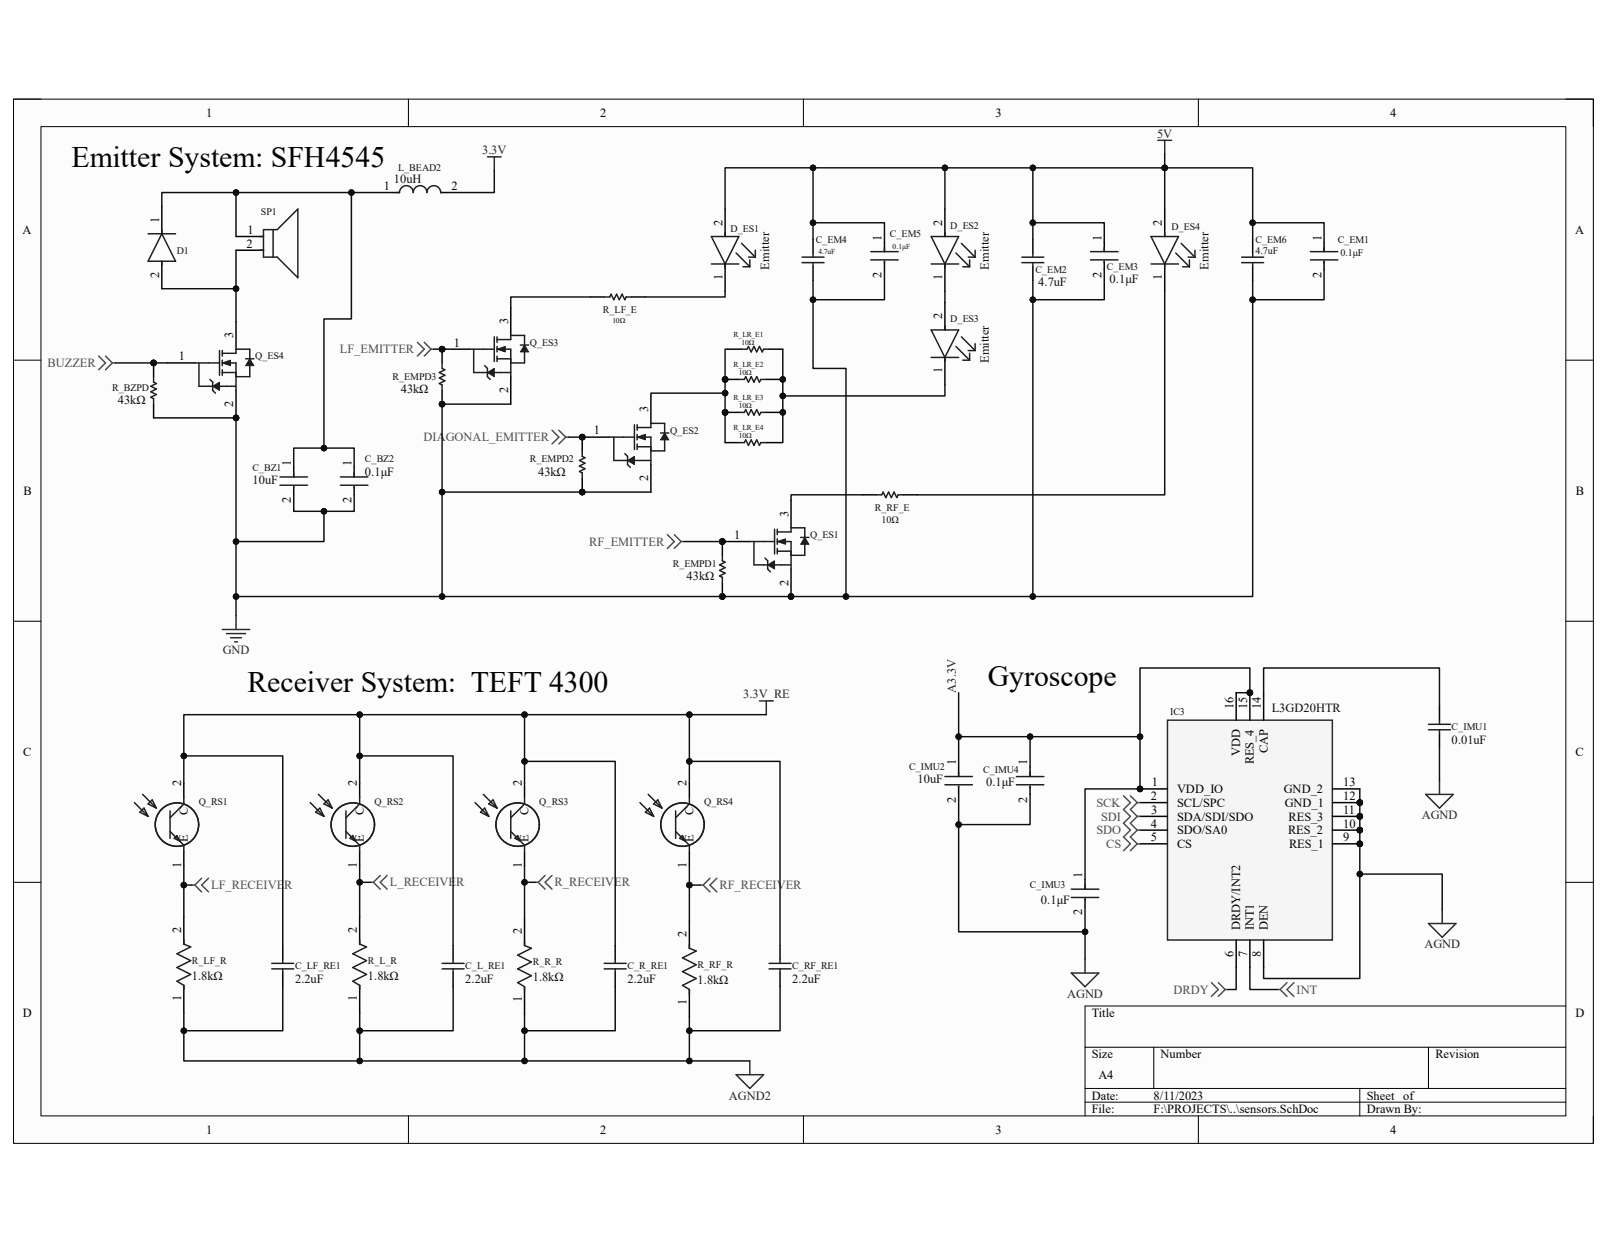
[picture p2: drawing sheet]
<svg xmlns="http://www.w3.org/2000/svg" width="279mm" height="216mm" viewBox="0 0 279 216" stroke-linecap="round" stroke-linejoin="round" font-family="sans-serif">
<defs><g id="words">
<g font-size="5.2">
<text x="12.4" y="29">Emitter System: SFH4545</text>
<text x="171.7" y="119.3">Gyroscope</text>
<text x="43.1" y="120.3">Receiver System: TEFT 4300</text>
</g>
<g font-size="2.2">
<text x="35.9" y="20.4">1</text>
<text x="104.4" y="20.4">2</text>
<text x="173.1" y="20.4">3</text>
<text x="241.7" y="20.4">4</text>
<text x="66.7" y="33">1</text>
<text x="78.5" y="33">2</text>
<text x="3.9" y="40.6">A</text>
<text x="27.7" y="38.7" transform="rotate(-90 27.7 38.7)">1</text>
<text x="43.1" y="40.6">1</text>
<text x="125.6" y="39.2" transform="rotate(-90 125.6 39.2)">2</text>
<text x="153.3" y="41.8" transform="rotate(-90 153.3 41.8)">1</text>
<text x="163.8" y="39.2" transform="rotate(-90 163.8 39.2)">2</text>
<text x="191.5" y="41.8" transform="rotate(-90 191.5 41.8)">1</text>
<text x="202" y="39.2" transform="rotate(-90 202 39.2)">2</text>
<text x="229.7" y="41.8" transform="rotate(-90 229.7 41.8)">1</text>
<text x="273.9" y="40.6">A</text>
<text x="42.9" y="43.1">2</text>
<text x="27.7" y="48.3" transform="rotate(-90 27.7 48.3)">2</text>
<text x="125.6" y="48.6" transform="rotate(-90 125.6 48.6)">1</text>
<text x="153.3" y="48.3" transform="rotate(-90 153.3 48.3)">2</text>
<text x="163.8" y="48.6" transform="rotate(-90 163.8 48.6)">1</text>
<text x="191.5" y="48.3" transform="rotate(-90 191.5 48.3)">2</text>
<text x="202" y="48.6" transform="rotate(-90 202 48.6)">1</text>
<text x="229.7" y="48.3" transform="rotate(-90 229.7 48.3)">2</text>
<text x="40.6" y="58.8" transform="rotate(-90 40.6 58.8)">3</text>
<text x="88.3" y="56.4" transform="rotate(-90 88.3 56.4)">3</text>
<text x="163.8" y="55.5" transform="rotate(-90 163.8 55.5)">2</text>
<text x="31.1" y="62.6">1</text>
<text x="78.9" y="60.2">1</text>
<text x="163.8" y="64.9" transform="rotate(-90 163.8 64.9)">1</text>
<text x="40.6" y="70.8" transform="rotate(-90 40.6 70.8)">2</text>
<text x="88.3" y="68.4" transform="rotate(-90 88.3 68.4)">2</text>
<text x="112.7" y="71.7" transform="rotate(-90 112.7 71.7)">3</text>
<text x="103.3" y="75.5">1</text>
<text x="50.6" y="81" transform="rotate(-90 50.6 81)">1</text>
<text x="61.1" y="81" transform="rotate(-90 61.1 81)">1</text>
<text x="112.7" y="83.7" transform="rotate(-90 112.7 83.7)">2</text>
<text x="4.1" y="86">B</text>
<text x="50.6" y="87.5" transform="rotate(-90 50.6 87.5)">2</text>
<text x="61.1" y="87.5" transform="rotate(-90 61.1 87.5)">2</text>
<text x="137.1" y="89.8" transform="rotate(-90 137.1 89.8)">3</text>
<text x="274" y="86">B</text>
<text x="127.6" y="93.7">1</text>
<text x="137.1" y="101.8" transform="rotate(-90 137.1 101.8)">2</text>
<text x="214.5" y="123.3" transform="rotate(-90 214.5 123.3)">16</text>
<text x="216.8" y="123.3" transform="rotate(-90 216.8 123.3)">15</text>
<text x="219.2" y="123.3" transform="rotate(-90 219.2 123.3)">14</text>
<text x="4" y="131.4">C</text>
<text x="215.6" y="131.4" transform="rotate(-90 215.6 131.4)">VDD</text>
<text x="220.4" y="131" transform="rotate(-90 220.4 131)">CAP</text>
<text x="273.9" y="131.4">C</text>
<text x="31.5" y="136.7" transform="rotate(-90 31.5 136.7)">2</text>
<text x="62.1" y="136.7" transform="rotate(-90 62.1 136.7)">2</text>
<text x="90.7" y="136.7" transform="rotate(-90 90.7 136.7)">2</text>
<text x="119.4" y="136.7" transform="rotate(-90 119.4 136.7)">2</text>
<text x="166.2" y="133.1" transform="rotate(-90 166.2 133.1)">1</text>
<text x="178.6" y="133.1" transform="rotate(-90 178.6 133.1)">1</text>
<text x="200.2" y="136.7">1</text>
<text x="204.6" y="137.9">VDD_IO</text>
<text x="218" y="132.9" transform="rotate(-90 218 132.9)">RES_4</text>
<text x="223.2" y="137.9">GND_2</text>
<text x="233.6" y="136.7">13</text>
<text x="32.7" y="141.6" transform="rotate(-90 32.7 141.6)">C</text>
<text x="63.2" y="141.6" transform="rotate(-90 63.2 141.6)">C</text>
<text x="91.9" y="141.6" transform="rotate(-90 91.9 141.6)">C</text>
<text x="120.6" y="141.6" transform="rotate(-90 120.6 141.6)">C</text>
<text x="166.2" y="139.6" transform="rotate(-90 166.2 139.6)">2</text>
<text x="178.6" y="139.6" transform="rotate(-90 178.6 139.6)">2</text>
<text x="200.1" y="139.1">2</text>
<text x="200.1" y="143.8">4</text>
<text x="200.2" y="141.4">3</text>
<text x="204.6" y="140.3">SCL/SPC</text>
<text x="204.6" y="142.7">SDA/SDI/SDO</text>
<text x="223.4" y="140.3">GND_1</text>
<text x="224" y="142.7">RES_3</text>
<text x="233.6" y="143.8">10</text>
<text x="233.6" y="141.4">11</text>
<text x="233.6" y="139.1">12</text>
<text x="32.7" y="146.4" transform="rotate(-90 32.7 146.4)">E</text>
<text x="63.2" y="146.4" transform="rotate(-90 63.2 146.4)">E</text>
<text x="91.9" y="146.4" transform="rotate(-90 91.9 146.4)">E</text>
<text x="120.6" y="146.4" transform="rotate(-90 120.6 146.4)">E</text>
<text x="200.1" y="146.2">5</text>
<text x="204.6" y="145">SDO/SA0</text>
<text x="204.6" y="147.4">CS</text>
<text x="223.9" y="145">RES_2</text>
<text x="224.1" y="147.4">RES_1</text>
<text x="233.6" y="146.2">9</text>
<text x="31.5" y="150.8" transform="rotate(-90 31.5 150.8)">1</text>
<text x="62.1" y="150.8" transform="rotate(-90 62.1 150.8)">1</text>
<text x="90.7" y="150.8" transform="rotate(-90 90.7 150.8)">1</text>
<text x="119.4" y="150.8" transform="rotate(-90 119.4 150.8)">1</text>
<text x="188.2" y="152.7" transform="rotate(-90 188.2 152.7)">1</text>
<text x="188.2" y="159.1" transform="rotate(-90 188.2 159.1)">2</text>
<text x="215.6" y="161.7" transform="rotate(-90 215.6 161.7)">DRDY/INT2</text>
<text x="218" y="161.7" transform="rotate(-90 218 161.7)">INT1</text>
<text x="220.4" y="161.7" transform="rotate(-90 220.4 161.7)">DEN</text>
<text x="31.5" y="162.2" transform="rotate(-90 31.5 162.2)">2</text>
<text x="62.1" y="162.2" transform="rotate(-90 62.1 162.2)">2</text>
<text x="90.7" y="162.4" transform="rotate(-90 90.7 162.4)">2</text>
<text x="119.4" y="162.9" transform="rotate(-90 119.4 162.9)">2</text>
<text x="214.5" y="166.3" transform="rotate(-90 214.5 166.3)">6</text>
<text x="216.8" y="166.3" transform="rotate(-90 216.8 166.3)">7</text>
<text x="219.2" y="166.3" transform="rotate(-90 219.2 166.3)">8</text>
<text x="4" y="176.8">D</text>
<text x="31.5" y="174" transform="rotate(-90 31.5 174)">1</text>
<text x="62.1" y="174" transform="rotate(-90 62.1 174)">1</text>
<text x="90.7" y="174.2" transform="rotate(-90 90.7 174.2)">1</text>
<text x="119.4" y="174.7" transform="rotate(-90 119.4 174.7)">1</text>
<text x="189.8" y="176.8">Title</text>
<text x="273.9" y="176.8">D</text>
<text x="189.8" y="184">Size</text>
<text x="201.8" y="184">Number</text>
<text x="249.6" y="184">Revision</text>
<text x="189.8" y="191.1">Date:</text>
<text x="191" y="187.5">A4</text>
<text x="200.6" y="191.1">8/11/2023</text>
<text x="237.6" y="191.1">Sheet</text>
<text x="244" y="191.1">of</text>
<text x="35.9" y="197.1">1</text>
<text x="104.4" y="197.1">2</text>
<text x="173.1" y="197.1">3</text>
<text x="189.8" y="193.5">File:</text>
<text x="200.6" y="193.5">F:\PROJECTS\..\sensors.SchDoc</text>
<text x="237.7" y="193.5">Drawn By:</text>
<text x="241.7" y="197.1">4</text>
</g>
<g font-size="2.2" fill="#262626">
<text x="201.2" y="23.9">5V</text>
<text x="83.8" y="26.8">3.3V</text>
<text x="38.7" y="113.7">GND</text>
<text x="129.2" y="121.4">3.3V_RE</text>
<text x="166.2" y="120.4" transform="rotate(-90 166.2 120.4)">A3.3V</text>
<text x="247.2" y="142.4">AGND</text>
<text x="247.6" y="164.8">AGND</text>
<text x="185.5" y="173.4">AGND</text>
<text x="126.7" y="191.1">AGND2</text>
</g>
<g font-size="2.2" fill="#0e0e0e">
<text x="68.5" y="31.8">10uH</text>
<text x="133.7" y="46.9" transform="rotate(-90 133.7 46.9)">Emitter</text>
<text x="171.9" y="46.9" transform="rotate(-90 171.9 46.9)">Emitter</text>
<text x="210.1" y="46.9" transform="rotate(-90 210.1 46.9)">Emitter</text>
<text x="180.5" y="49.7">4.7uF</text>
<text x="192.9" y="49.2">0.1μF</text>
<text x="171.9" y="63.1" transform="rotate(-90 171.9 63.1)">Emitter</text>
<text x="20.5" y="70.3">43kΩ</text>
<text x="69.7" y="68.4">43kΩ</text>
<text x="63.5" y="82.7">0.1μF</text>
<text x="93.6" y="82.7">43kΩ</text>
<text x="43.9" y="84.1">10uF</text>
<text x="119.4" y="100.8">43kΩ</text>
<text x="221.1" y="123.8">L3GD20HTR</text>
<text x="252.4" y="129.3">0.01uF</text>
<text x="159.5" y="136.2">10uF</text>
<text x="171.4" y="136.7">0.1μF</text>
<text x="181" y="157.2">0.1μF</text>
<text x="33.4" y="170.3">1.8kΩ</text>
<text x="51.3" y="170.8">2.2uF</text>
<text x="64" y="170.3">1.8kΩ</text>
<text x="80.9" y="170.8">2.2uF</text>
<text x="92.6" y="170.6">1.8kΩ</text>
<text x="109.1" y="170.8">2.2uF</text>
<text x="121.3" y="171.1">1.8kΩ</text>
<text x="137.8" y="170.8">2.2uF</text>
</g>
<g font-size="2.2" fill="#4c4c4c">
<text x="8.3" y="63.8">BUZZER</text>
<text x="59.1" y="61.4">LF_EMITTER</text>
<text x="73.7" y="76.7">DIAGONAL_EMITTER</text>
<text x="102.4" y="94.9">RF_EMITTER</text>
<text x="190.6" y="140.3">SCK</text>
<text x="191.4" y="142.7">SDI</text>
<text x="190.6" y="145">SDO</text>
<text x="192.3" y="147.4">CS</text>
<text x="36.7" y="154.6">LF_RECEIVER</text>
<text x="67.8" y="154.1">L_RECEIVER</text>
<text x="96.4" y="154.1">R_RECEIVER</text>
<text x="125.1" y="154.6">RF_RECEIVER</text>
<text x="204" y="172.7">DRDY</text>
<text x="225.4" y="172.7">INT</text>
</g>
<g font-size="1.7" fill="#0e0e0e">
<text x="69.2" y="29.8">L_BEAD2</text>
<text x="45.3" y="37.4">SP1</text>
<text x="127" y="40.3">D_ES1</text>
<text x="154.7" y="41.2">C_EM5</text>
<text x="165.2" y="39.8">D_ES2</text>
<text x="203.7" y="40">D_ES4</text>
<text x="30.7" y="44.1">D1</text>
<text x="141.8" y="42.2">C_EM4</text>
<text x="180" y="47.5">C_EM2</text>
<text x="192.4" y="46.9">C_EM3</text>
<text x="218.3" y="44.1">4.7uF</text>
<text x="218.3" y="42.2">C_EM6</text>
<text x="232.6" y="42.2">C_EM1</text>
<text x="233" y="44.6">0.1μF</text>
<text x="104.8" y="54.4">R_LF_E</text>
<text x="165.2" y="56">D_ES3</text>
<text x="44.4" y="62.5">Q_ES4</text>
<text x="92.1" y="60.1">Q_ES3</text>
<text x="19.5" y="68">R_BZPD</text>
<text x="68.2" y="66.1">R_EMPD3</text>
<text x="116.5" y="75.4">Q_ES2</text>
<text x="43.9" y="81.8">C_BZ1</text>
<text x="63.5" y="80.4">C_BZ2</text>
<text x="92.1" y="80.4">R_EMPD2</text>
<text x="152.1" y="88.8">R_RF_E</text>
<text x="140.8" y="93.5">Q_ES1</text>
<text x="153.3" y="90.9">10Ω</text>
<text x="117" y="98.6">R_EMPD1</text>
<text x="203.5" y="124.3">IC3</text>
<text x="252.4" y="127">C_IMU1</text>
<text x="158.1" y="133.9">C_IMU2</text>
<text x="170.9" y="134.4">C_IMU4</text>
<text x="34.5" y="139.9">Q_RS1</text>
<text x="65.1" y="139.9">Q_RS2</text>
<text x="93.8" y="139.9">Q_RS3</text>
<text x="122.4" y="139.9">Q_RS4</text>
<text x="179.1" y="154.4">C_IMU3</text>
<text x="33.4" y="167.6">R_LF_R</text>
<text x="64" y="167.6">R_L_R</text>
<text x="92.6" y="167.8">R_R_R</text>
<text x="51.3" y="168.5">C_LF_RE1</text>
<text x="80.9" y="168.5">C_L_RE1</text>
<text x="109.1" y="168.5">C_R_RE1</text>
<text x="121.3" y="168.3">R_RF_R</text>
<text x="137.8" y="168.5">C_RF_RE1</text>
</g>
<g font-size="1.3" fill="#0e0e0e">
<text x="142.3" y="44.2">4.7uF</text>
<text x="155.2" y="43.2">0.1μF</text>
<text x="106.5" y="56.1">10Ω</text>
<text x="127.5" y="58.5">R_LR_E1</text>
<text x="128.9" y="59.9">10Ω</text>
<text x="127.5" y="63.8">R_LR_E2</text>
<text x="128.4" y="65.2">10Ω</text>
<text x="127.5" y="69.5">R_LR_E3</text>
<text x="128.4" y="71">10Ω</text>
<text x="127.5" y="74.8">R_LR_E4</text>
<text x="128.4" y="76.2">10Ω</text>
</g>
</g></defs>
<path d="M2.3 17.2h274.7v181.6h-274.7z" fill-rule="evenodd" fill="#fcfcfc"/>
<path d="M2.3 17.2h274.7v181.6h-274.7z" fill="none" stroke="#000" stroke-width=".17"/>
<path d="M7.1 22h265.1v172h-265.1z" fill-rule="evenodd" fill="#fcfcfc"/>
<g fill="none" stroke="#000" stroke-width=".17">
<path d="M2.3 17.2h4.8M71 17.2v4.8M139.7 17.2v4.8M208.4 17.2v4.8M272.2 17.2h4.8v4.8M7.1 22h265.1v172h-265.1zM2.3 62.6h4.8M272.2 62.6h4.8M2.3 108h4.8M272.2 108h4.8M2.3 153.4h4.8M272.2 153.4h4.8"/>
<path d="M272.2 174.9h-83.6v19.1M71 194v4.8M139.7 194v4.8M188.6 182h83.6M188.6 189.2h83.6M188.6 191.6h83.6M200.6 182v7.2M208.4 194v4.8M236.4 189.2v4.8M248.4 182v7.2M277 194v4.8"/>
</g>
<path d="M32 136.2v-4.8h17.2v33M62.5 136.2v-4.8h16.3v33M62.5 124.2v7.2M91.2 136.2v-3.8h15.8v32M91.2 124.2v8.2M119.9 136.2v-3.8h15.7v32M119.9 124.2v8.2M133.2 124.2h-101.2v7.2" fill="none" stroke="#fefefe" stroke-width="1.2"/>
<g fill="none" stroke="#000" stroke-width=".25">
<path d="M32 136.2v2.4M62.5 136.2v2.4M91.2 136.2v2.4M119.9 136.2v2.4M32 148.1v2.4M32 159.3v4.8M62.5 148.1v2.4M62.5 159.3v4.8M91.2 148.1v2.4M91.2 159.6v4.8M119.9 148.1v2.4M32 171.3v4.8"/>
<path d="M49.2 164.4v2.4M49.2 169.1v2.4M62.5 171.3v4.8M78.8 164.4v2.4M78.8 169.1v2.4M91.2 171.5v4.8M107 164.4v2.4M107 169.1v2.4M119.9 160.1v4.7M119.9 172v4.8M135.6 164.4v2.4M135.6 169.1v2.4"/>
</g>
<g fill="none" stroke="#1c1c1c" stroke-width=".25">
<path d="M23.4 139.5l2.3 2.4M24.8 138.1l2.4 2.4M25.7 139.8l.8-.8 .7 1.5zM32 138.6v1.2l-2.4 2.4M53.9 139.5l2.4 2.4M55.4 138.1l2.4 2.4M56.3 139.8l.7-.8 .8 1.5zM62.5 138.6v1.2l-2.4 2.4M82.6 139.5l2.4 2.4M84 138.1l2.4 2.4M85 139.8l.7-.8 .7 1.5zM91.2 138.6v1.2l-2.4 2.4"/>
<path d="M111.3 139.5l2.3 2.4M112.7 138.1l2.4 2.4M113.6 139.8l.8-.8 .7 1.5zM119.9 138.6v1.2l-2.4 2.4M24.3 141.2l.7-.7 .7 1.4zM29.6 141v4.7M29.6 144.5l2.4 2.4v1.2M30.3 145.7l.5-.4 .4 .9zM55.6 140.5l.7 1.4-1.4-.7zM60.1 141v4.7M60.1 144.5l2.4 2.4v1.2M60.9 145.7l.4-.4 .5 .9z"/>
<path d="M83.6 141.2l.7-.7 .7 1.4zM88.8 141v4.7M88.8 144.5l2.4 2.4v1.2M89.5 145.7l.5-.4 .5 .9zM112.2 141.2l.7-.7 .7 1.4zM117.5 141v4.7M117.5 144.5l2.4 2.4v1.2M118.2 145.7l.5-.4 .4 .9zM32 163.4v.7l1.2 .5-2.4 1.2 2.4 1.2-2.4 1.2 2.4 1.2-2.4 1.2 1.2 .7v.7M47.2 167.5h3.9M47.2 168.4h3.9M49.2 166.8v.7"/>
<path d="M49.2 168.4v.7M62.5 163.4v.7l1.2 .5-2.4 1.2 2.4 1.2-2.4 1.2 2.4 1.2-2.4 1.2 1.2 .7v.7M76.9 167.5h3.8M76.9 168.4h3.8M78.8 166.8v.7M78.8 168.4v.7M91.2 163.6v.8l1.2 .4-2.4 1.2 2.4 1.2-2.4 1.2 2.4 1.2-2.4 1.2 1.2 .7v.7M105.1 167.5h3.8M105.1 168.4h3.8M107 166.8v.7M107 168.4v.7M119.9 164.1v.7l1.2 .5-2.4 1.2 2.4 1.2-2.4 1.2 2.4 1.2-2.4 1.2 1.2 .7v.7"/>
<path d="M133.7 167.5h3.8M133.7 168.4h3.8M135.6 166.8v.7M135.6 168.4v.7"/>
<circle cx="30.8" cy="143.3" r="3.8"/>
<circle cx="61.3" cy="143.3" r="3.8"/>
<circle cx="90" cy="143.3" r="3.8"/>
<circle cx="118.7" cy="143.3" r="3.8"/>
</g>
<circle cx="41" cy="72.6" r=".48" fill="#0e0e0e"/>
<circle cx="41" cy="72.6" r=".48" fill="none" stroke="#0e0e0e" stroke-width=".17"/>
<path d="M38.2 60.9v4.3M38.6 61.4h2.4M38.6 63.1h2.4v2.4M38.6 64.8h2.4M38.6 60.9v1M38.6 62.6v1M38.6 64.3v.9M42.7 62.4h1.4M43.4 63.6v1.9" fill="none" stroke="#1c1c1c" stroke-width=".25"/>
<path d="M41 55.9v4.8M29.1 63.1h4.8" fill="none" stroke="#000" stroke-width=".25"/>
<path d="M38.6 63.1l1.5-.5v1z" fill="#1c1c1c"/>
<path d="M38.6 63.1l1.5-.5v1z" fill="none" stroke="#1c1c1c" stroke-width=".17"/>
<path d="M41 60.7v.7M41 65.5h2.4" fill="none" stroke="#1c1c1c" stroke-width=".25"/>
<path d="M41 67.9v4.7" fill="none" stroke="#000" stroke-width=".25"/>
<circle cx="41" cy="72.6" r=".48" fill="#0e0e0e"/>
<circle cx="41" cy="72.6" r=".48" fill="none" stroke="#0e0e0e" stroke-width=".17"/>
<path d="M41 64.8v.7M43.4 60.7v1.7" fill="none" stroke="#1c1c1c" stroke-width=".25"/>
<path d="M43.4 62.4l.7 1.2h-1.4z" fill="#1c1c1c"/>
<path d="M43.4 62.4l.7 1.2h-1.4z" fill="none" stroke="#1c1c1c" stroke-width=".17"/>
<path d="M33.9 63.1h4.3M34.6 67.1h1.7M37 66.4v1.5M37.5 67.1h1.9M41 60.7h2.4M41 65.5v2.4" fill="none" stroke="#1c1c1c" stroke-width=".25"/>
<path d="M37 67.1l1.2-.7v1.5z" fill="#1c1c1c"/>
<path d="M37 67.1l1.2-.7v1.5z" fill="none" stroke="#1c1c1c" stroke-width=".17"/>
<g fill="none" stroke="#1c1c1c" stroke-width=".25">
<path d="M28.1 39.9v.7M45.8 39.9h2.4l3.6-3.6v12l-3.6-3.6h-2.4zM47.5 39.9v4.8M25.7 40.6h4.8M28.1 40.6l2.4 4.8h-4.8zM28.1 45.4v.7M45.1 41.1h.7M45.1 43.5h.7M105.1 51.6h.9l.2-.5 .5 1 .5-1 .5 1 .5-1 .4 1 .3-.5h.9M123.7 41.1h4.8l-2.4 4.8zM123.7 45.9h4.8M126.1 40.4v.7"/>
<path d="M126.1 45.9v.7M128 44l2.4 2.4M128.9 42.3l2.4 2.4M129.2 46.4h1.2M130.1 44.7h1.2M130.4 45.2v1.2M131.3 43.5v1.2M139.4 44.7h3.9M139.4 45.7h3.9M141.4 44v.7M141.4 45.7v.7M34.6 63.1v4"/>
<path d="M36.3 67.1h.7M36.5 66l.5 .4M37 67.9l.5 .4M39.4 67.1h1.6M59.2 82.9h4.8M59.2 84.3h4.8M61.6 82.2v.7M61.6 84.6v.2"/>
</g>
<path d="M28.1 35.9v4.7M126.1 36.3v4.8M28.1 45.4v4.8M41 41.1h4.8M41 43.5h4.8M102.7 51.6h2.4M109.8 51.6h2.4M126.1 45.9v4.8M141.4 41.6v2.4M141.4 46.4v2.4M61.6 81.2v1.7M61.6 84.6v1.4" fill="none" stroke="#000" stroke-width=".25"/>
<circle cx="26.7" cy="63.1" r=".48" fill="#0e0e0e"/>
<circle cx="26.7" cy="63.1" r=".48" fill="none" stroke="#0e0e0e" stroke-width=".17"/>
<path d="M26.7 63.1v2.4" fill="none" stroke="#000" stroke-width=".25"/>
<circle cx="26.7" cy="63.1" r=".48" fill="#0e0e0e"/>
<circle cx="26.7" cy="63.1" r=".48" fill="none" stroke="#0e0e0e" stroke-width=".17"/>
<path d="M68.3 33.5h1.2M76.6 33.5h1.2M26.7 70.3v2.3" fill="none" stroke="#000" stroke-width=".25"/>
<path d="M69 33.5h.5a1.19 1.19 0 0 1 1.2-1.2 1.19 1.19 0 0 1 1.1 1.2 1.19 1.19 0 0 1 1.2-1.2 1.19 1.19 0 0 1 1.2 1.2 1.2 1.2 0 0 1 1.2-1.2 1.2 1.2 0 0 1 1.2 1.2h.3M26.7 65.5v.9l.5 .3-1 .4 1 .5-1 .5 1 .5-1 .5 .5 .2v1" fill="none" stroke="#1c1c1c" stroke-width=".25"/>
<circle cx="198.2" cy="137.1" r=".48" fill="#0e0e0e"/>
<circle cx="198.2" cy="137.1" r=".48" fill="none" stroke="#0e0e0e" stroke-width=".17"/>
<circle cx="236.4" cy="146.7" r=".48" fill="#0e0e0e"/>
<circle cx="236.4" cy="146.7" r=".48" fill="none" stroke="#0e0e0e" stroke-width=".17"/>
<circle cx="236.4" cy="144.3" r=".48" fill="#0e0e0e"/>
<circle cx="236.4" cy="144.3" r=".48" fill="none" stroke="#0e0e0e" stroke-width=".17"/>
<circle cx="236.4" cy="141.9" r=".48" fill="#0e0e0e"/>
<circle cx="236.4" cy="141.9" r=".48" fill="none" stroke="#0e0e0e" stroke-width=".17"/>
<circle cx="236.4" cy="139.5" r=".48" fill="#0e0e0e"/>
<circle cx="236.4" cy="139.5" r=".48" fill="none" stroke="#0e0e0e" stroke-width=".17"/>
<circle cx="217.3" cy="120.4" r=".48" fill="#0e0e0e"/>
<circle cx="217.3" cy="120.4" r=".48" fill="none" stroke="#0e0e0e" stroke-width=".17"/>
<path d="M203 125.2h28.6v38.2h-28.6z" fill-rule="evenodd" fill="#f5f5f5"/>
<path d="M203 125.2h28.6v38.2h-28.6z" fill="none" stroke="#262626" stroke-width=".25"/>
<path d="M198.2 137.1h4.8" fill="none" stroke="#000" stroke-width=".25"/>
<circle cx="198.2" cy="137.1" r=".48" fill="#0e0e0e"/>
<circle cx="198.2" cy="137.1" r=".48" fill="none" stroke="#0e0e0e" stroke-width=".17"/>
<path d="M198.2 139.5h4.8M198.2 141.9h4.8M198.2 144.3h4.8M198.2 146.7h4.8M231.6 146.7h4.8M214.9 163.4v4.8M217.3 163.4v4.8M219.7 163.4v4.8" fill="none" stroke="#000" stroke-width=".25"/>
<circle cx="236.4" cy="146.7" r=".48" fill="#0e0e0e"/>
<circle cx="236.4" cy="146.7" r=".48" fill="none" stroke="#0e0e0e" stroke-width=".17"/>
<path d="M231.6 144.3h4.8" fill="none" stroke="#000" stroke-width=".25"/>
<circle cx="236.4" cy="144.3" r=".48" fill="#0e0e0e"/>
<circle cx="236.4" cy="144.3" r=".48" fill="none" stroke="#0e0e0e" stroke-width=".17"/>
<path d="M231.6 141.9h4.8" fill="none" stroke="#000" stroke-width=".25"/>
<circle cx="236.4" cy="141.9" r=".48" fill="#0e0e0e"/>
<circle cx="236.4" cy="141.9" r=".48" fill="none" stroke="#0e0e0e" stroke-width=".17"/>
<path d="M231.6 139.5h4.8" fill="none" stroke="#000" stroke-width=".25"/>
<circle cx="236.4" cy="139.5" r=".48" fill="#0e0e0e"/>
<circle cx="236.4" cy="139.5" r=".48" fill="none" stroke="#0e0e0e" stroke-width=".17"/>
<path d="M217.3 120.4v4.8M219.7 120.4v4.8M231.6 137.1h4.8" fill="none" stroke="#000" stroke-width=".25"/>
<circle cx="217.3" cy="120.4" r=".48" fill="#0e0e0e"/>
<circle cx="217.3" cy="120.4" r=".48" fill="none" stroke="#0e0e0e" stroke-width=".17"/>
<path d="M51.1 81.2v1.7M51.1 84.6v1.4M166.7 133.3v1.7M166.7 136.7v1.4M179.1 133.3v1.7M179.1 136.7v1.4M214.9 120.4v4.8M250.3 122.8v2.4M250.3 127.6v2.4M188.6 152.9v1.7M188.6 156.2v1.5" fill="none" stroke="#000" stroke-width=".25"/>
<g fill="none" stroke="#1c1c1c" stroke-width=".25">
<path d="M48.7 82.9h4.8M48.7 84.3h4.8M51.1 82.2v.7M51.1 84.6v.2M164.3 135h4.8M164.3 136.4h4.8M166.7 134.3v.7M166.7 136.7v.2M176.7 135h4.8M176.7 136.4h4.8M179.1 134.3v.7M179.1 136.7v.2"/>
<path d="M248.4 125.9h3.8M248.4 126.9h3.8M250.3 125.2v.7M250.3 126.9v.7M186.3 154.6h4.7M186.3 156h4.7M188.6 153.9v.7M188.6 156.2v.3"/>
</g>
<circle cx="76.9" cy="60.7" r=".48" fill="#0e0e0e"/>
<circle cx="76.9" cy="60.7" r=".48" fill="none" stroke="#0e0e0e" stroke-width=".17"/>
<path d="M90.5 60h1.4M91.2 61.2v1.9" fill="none" stroke="#1c1c1c" stroke-width=".25"/>
<path d="M88.8 53.5v4.8M76.9 60.7h4.7" fill="none" stroke="#000" stroke-width=".25"/>
<circle cx="76.9" cy="60.7" r=".48" fill="#0e0e0e"/>
<circle cx="76.9" cy="60.7" r=".48" fill="none" stroke="#0e0e0e" stroke-width=".17"/>
<path d="M85.9 58.5v4.3M86.4 59h2.4M86.4 58.6v.9M86.4 60.7h2.4v2.4M86.4 62.4h2.4M86.4 60.2v1M86.4 61.9v.9" fill="none" stroke="#1c1c1c" stroke-width=".25"/>
<path d="M86.4 60.7l1.5-.5v1z" fill="#1c1c1c"/>
<path d="M86.4 60.7l1.5-.5v1z" fill="none" stroke="#1c1c1c" stroke-width=".17"/>
<path d="M88.8 58.3v.7M91.2 58.3v1.7M88.8 62.4v.7h2.4" fill="none" stroke="#1c1c1c" stroke-width=".25"/>
<path d="M88.8 65.5v4.8" fill="none" stroke="#000" stroke-width=".25"/>
<path d="M91.2 60l.7 1.2h-1.4z" fill="#1c1c1c"/>
<path d="M91.2 60l.7 1.2h-1.4z" fill="none" stroke="#1c1c1c" stroke-width=".17"/>
<path d="M88.8 58.3h2.4M81.6 60.7h4.3M82.4 64.8h1.6M84.7 64v1.5M85.2 64.8h1.9M88.8 63.1v2.4" fill="none" stroke="#1c1c1c" stroke-width=".25"/>
<path d="M84.7 64.8l1.2-.8v1.5z" fill="#1c1c1c"/>
<path d="M84.7 64.8l1.2-.8v1.5z" fill="none" stroke="#1c1c1c" stroke-width=".17"/>
<path d="M82.4 60.7v4.1M84 64.8h.7M84.3 63.6l.4 .4M84.7 65.5l.5 .5M87.1 64.8h1.7" fill="none" stroke="#1c1c1c" stroke-width=".25"/>
<circle cx="101.2" cy="76" r=".48" fill="#0e0e0e"/>
<circle cx="101.2" cy="76" r=".48" fill="none" stroke="#0e0e0e" stroke-width=".17"/>
<path d="M114.8 75.3h1.5M115.6 76.5v1.9" fill="none" stroke="#1c1c1c" stroke-width=".25"/>
<path d="M101.2 76h4.8M113.2 68.8v4.8" fill="none" stroke="#000" stroke-width=".25"/>
<circle cx="101.2" cy="76" r=".48" fill="#0e0e0e"/>
<circle cx="101.2" cy="76" r=".48" fill="none" stroke="#0e0e0e" stroke-width=".17"/>
<path d="M110.3 73.8v4.3M110.8 74.3h2.4M110.8 76h2.4v2.4M110.8 77.7h2.4M110.8 73.8v1M110.8 75.5v1M110.8 77.2v.9" fill="none" stroke="#1c1c1c" stroke-width=".25"/>
<path d="M110.8 76l1.4-.5v1z" fill="#1c1c1c"/>
<path d="M110.8 76l1.4-.5v1z" fill="none" stroke="#1c1c1c" stroke-width=".17"/>
<path d="M113.2 73.6v.7M113.2 77.7v.7h2.4M115.6 73.6v1.7" fill="none" stroke="#1c1c1c" stroke-width=".25"/>
<path d="M113.2 80.8v4.7" fill="none" stroke="#000" stroke-width=".25"/>
<path d="M115.6 75.3l.7 1.2h-1.5z" fill="#1c1c1c"/>
<path d="M115.6 75.3l.7 1.2h-1.5z" fill="none" stroke="#1c1c1c" stroke-width=".17"/>
<path d="M106 76h4.3M109.1 79.3v1.5M113.2 73.6h2.4M113.2 78.4v2.4M106.7 80h1.7M109.6 80h1.9" fill="none" stroke="#1c1c1c" stroke-width=".25"/>
<path d="M109.1 80l1.2-.7v1.5z" fill="#1c1c1c"/>
<path d="M109.1 80l1.2-.7v1.5z" fill="none" stroke="#1c1c1c" stroke-width=".17"/>
<path d="M106.7 76v4M108.6 78.9l.5 .4M108.4 80h.7M109.1 80.8l.5 .4M111.5 80h1.7" fill="none" stroke="#1c1c1c" stroke-width=".25"/>
<circle cx="125.6" cy="94.1" r=".48" fill="#0e0e0e"/>
<circle cx="125.6" cy="94.1" r=".48" fill="none" stroke="#0e0e0e" stroke-width=".17"/>
<circle cx="137.5" cy="103.7" r=".48" fill="#0e0e0e"/>
<circle cx="137.5" cy="103.7" r=".48" fill="none" stroke="#0e0e0e" stroke-width=".17"/>
<path d="M139.2 93.4h1.4M139.9 94.6v1.9" fill="none" stroke="#1c1c1c" stroke-width=".25"/>
<path d="M125.6 94.1h4.8M137.5 87v4.8" fill="none" stroke="#000" stroke-width=".25"/>
<circle cx="125.6" cy="94.1" r=".48" fill="#0e0e0e"/>
<circle cx="125.6" cy="94.1" r=".48" fill="none" stroke="#0e0e0e" stroke-width=".17"/>
<path d="M134.7 92v4.3M135.1 92.5h2.4M135.1 94.1h2.4v2.4M135.1 95.8h2.4M135.1 92v.9M135.1 93.7v.9M135.1 95.3v1" fill="none" stroke="#1c1c1c" stroke-width=".25"/>
<path d="M135.1 94.1l1.5-.4v.9z" fill="#1c1c1c"/>
<path d="M135.1 94.1l1.5-.4v.9z" fill="none" stroke="#1c1c1c" stroke-width=".17"/>
<path d="M137.5 91.8v.7M137.5 96.5h2.4" fill="none" stroke="#1c1c1c" stroke-width=".25"/>
<path d="M137.5 98.9v4.8" fill="none" stroke="#000" stroke-width=".25"/>
<circle cx="137.5" cy="103.7" r=".48" fill="#0e0e0e"/>
<circle cx="137.5" cy="103.7" r=".48" fill="none" stroke="#0e0e0e" stroke-width=".17"/>
<path d="M137.5 95.8v.7M139.9 91.8v1.6" fill="none" stroke="#1c1c1c" stroke-width=".25"/>
<path d="M139.9 93.4l.7 1.2h-1.4z" fill="#1c1c1c"/>
<path d="M139.9 93.4l.7 1.2h-1.4z" fill="none" stroke="#1c1c1c" stroke-width=".17"/>
<path d="M130.4 94.1h4.3M131.1 98.2h1.7M133.5 97.5v1.4M133.9 98.2h2M137.5 91.8h2.4M137.5 96.5v2.4" fill="none" stroke="#1c1c1c" stroke-width=".25"/>
<path d="M133.5 98.2l1.2-.7v1.4z" fill="#1c1c1c"/>
<path d="M133.5 98.2l1.2-.7v1.4z" fill="none" stroke="#1c1c1c" stroke-width=".17"/>
<path d="M131.1 94.1v4.1M132.8 98.2h.7M133 97l.5 .5M133.5 98.9l.4 .5M135.9 98.2h1.6" fill="none" stroke="#1c1c1c" stroke-width=".25"/>
<circle cx="76.9" cy="60.7" r=".48" fill="#0e0e0e"/>
<circle cx="76.9" cy="60.7" r=".48" fill="none" stroke="#0e0e0e" stroke-width=".17"/>
<circle cx="76.9" cy="70.3" r=".48" fill="#0e0e0e"/>
<circle cx="76.9" cy="70.3" r=".48" fill="none" stroke="#0e0e0e" stroke-width=".17"/>
<path d="M76.9 60.7v2.4" fill="none" stroke="#000" stroke-width=".25"/>
<circle cx="76.9" cy="60.7" r=".48" fill="#0e0e0e"/>
<circle cx="76.9" cy="60.7" r=".48" fill="none" stroke="#0e0e0e" stroke-width=".17"/>
<path d="M76.9 67.9v2.4" fill="none" stroke="#000" stroke-width=".25"/>
<circle cx="76.9" cy="70.3" r=".48" fill="#0e0e0e"/>
<circle cx="76.9" cy="70.3" r=".48" fill="none" stroke="#0e0e0e" stroke-width=".17"/>
<path d="M76.9 63.1v.9l.4 .3-.9 .5 .9 .4-.9 .5 .9 .5-.9 .5 .5 .2v1" fill="none" stroke="#1c1c1c" stroke-width=".25"/>
<circle cx="101.2" cy="76" r=".48" fill="#0e0e0e"/>
<circle cx="101.2" cy="76" r=".48" fill="none" stroke="#0e0e0e" stroke-width=".17"/>
<circle cx="101.2" cy="85.5" r=".48" fill="#0e0e0e"/>
<circle cx="101.2" cy="85.5" r=".48" fill="none" stroke="#0e0e0e" stroke-width=".17"/>
<path d="M101.2 76v2.4" fill="none" stroke="#000" stroke-width=".25"/>
<circle cx="101.2" cy="76" r=".48" fill="#0e0e0e"/>
<circle cx="101.2" cy="76" r=".48" fill="none" stroke="#0e0e0e" stroke-width=".17"/>
<path d="M101.2 83.2v2.3" fill="none" stroke="#000" stroke-width=".25"/>
<circle cx="101.2" cy="85.5" r=".48" fill="#0e0e0e"/>
<circle cx="101.2" cy="85.5" r=".48" fill="none" stroke="#0e0e0e" stroke-width=".17"/>
<path d="M101.2 78.4v.9l.5 .3-1 .4 1 .5-1 .5 1 .5-1 .5 .5 .2v1" fill="none" stroke="#1c1c1c" stroke-width=".25"/>
<circle cx="125.6" cy="94.1" r=".48" fill="#0e0e0e"/>
<circle cx="125.6" cy="94.1" r=".48" fill="none" stroke="#0e0e0e" stroke-width=".17"/>
<circle cx="125.6" cy="103.7" r=".48" fill="#0e0e0e"/>
<circle cx="125.6" cy="103.7" r=".48" fill="none" stroke="#0e0e0e" stroke-width=".17"/>
<path d="M125.6 94.1v2.4" fill="none" stroke="#000" stroke-width=".25"/>
<circle cx="125.6" cy="94.1" r=".48" fill="#0e0e0e"/>
<circle cx="125.6" cy="94.1" r=".48" fill="none" stroke="#0e0e0e" stroke-width=".17"/>
<path d="M125.6 101.3v2.4" fill="none" stroke="#000" stroke-width=".25"/>
<circle cx="125.6" cy="103.7" r=".48" fill="#0e0e0e"/>
<circle cx="125.6" cy="103.7" r=".48" fill="none" stroke="#0e0e0e" stroke-width=".17"/>
<path d="M128.9 60.7h1l.2-.5 .5 1 .5-1 .5 1 .4-1 .5 1 .3-.5h.9M125.6 96.5v1l.5 .2-1 .5 1 .5-1 .5 1 .4-1 .5 .5 .3v.9" fill="none" stroke="#1c1c1c" stroke-width=".25"/>
<path d="M126.5 60.7h2.4M133.7 60.7h2.4" fill="none" stroke="#000" stroke-width=".25"/>
<circle cx="126.1" cy="66" r=".48" fill="#0e0e0e"/>
<circle cx="126.1" cy="66" r=".48" fill="none" stroke="#0e0e0e" stroke-width=".17"/>
<path d="M126.1 66h2.4M133.2 66h2.4" fill="none" stroke="#000" stroke-width=".25"/>
<circle cx="126.1" cy="66" r=".48" fill="#0e0e0e"/>
<circle cx="126.1" cy="66" r=".48" fill="none" stroke="#0e0e0e" stroke-width=".17"/>
<path d="M128.5 66h.9l.3-.5 .4 .9 .5-.9 .5 .9 .5-.9 .4 .9 .3-.4h.9" fill="none" stroke="#1c1c1c" stroke-width=".25"/>
<circle cx="126.1" cy="71.7" r=".48" fill="#0e0e0e"/>
<circle cx="126.1" cy="71.7" r=".48" fill="none" stroke="#0e0e0e" stroke-width=".17"/>
<path d="M126.1 71.7h2.4M133.2 71.7h2.4" fill="none" stroke="#000" stroke-width=".25"/>
<circle cx="126.1" cy="71.7" r=".48" fill="#0e0e0e"/>
<circle cx="126.1" cy="71.7" r=".48" fill="none" stroke="#0e0e0e" stroke-width=".17"/>
<g fill="none" stroke="#1c1c1c" stroke-width=".25">
<path d="M151.4 43.7h4.8M151.4 45.2h4.8M153.8 43v.7M153.8 45.4v.3M161.9 41.1h4.8l-2.4 4.8zM161.9 45.9h4.8M161.9 57.4h4.8l-2.4 4.7zM164.3 40.4v.7M164.3 45.9v.7M164.3 56.6v.8M166.2 44l2.4 2.4M167.2 42.3l2.3 2.4"/>
<path d="M167.2 58.6l2.3 2.3M167.4 46.4h1.2M168.3 44.7h1.2M168.6 45.2v1.2M169.5 43.5v1.2M169.5 59.7v1.2M177.7 44.7h3.8M177.7 45.7h3.8M179.6 44v.7M179.6 45.7v.7M189.6 43.7h4.8M189.6 45.2h4.8"/>
<path d="M192 43v.7M192 45.4v.3M200.1 41.1h4.8l-2.4 4.8zM200.1 45.9h4.8M202.5 40.4v.7M202.5 45.9v.7M204.4 44l2.4 2.4M205.4 42.3l2.4 2.4M205.6 46.4h1.2M206.6 44.7h1.2M206.8 45.2v1.2M207.8 43.5v1.2"/>
<path d="M215.9 44.7h3.8M215.9 45.7h3.8M217.8 44v.7M217.8 45.7v.7M227.8 43.7h4.8M227.8 45.2h4.8M230.2 43v.7M230.2 45.4v.3M128.5 71.7h.9l.3-.5 .4 1 .5-1 .5 1 .5-1 .4 1 .3-.5h.9M128.5 76.9h.9l.3-.4 .4 .9 .5-.9 .5 .9 .5-.9 .4 .9 .3-.5h.9M161.9 62.1h4.8M164.3 62.1v.7"/>
<path d="M166.2 60.2l2.4 2.4M167.4 62.6h1.2M168.3 60.9h1.2M168.6 61.4v1.2M152.3 86h1l.2-.5 .5 1 .5-1 .5 1 .4-1 .5 1 .3-.5h.9"/>
</g>
<g fill="none" stroke="#000" stroke-width=".25">
<path d="M164.3 36.3v4.8M202.5 36.3v4.8M153.8 42.1v1.6M153.8 45.4v1.4M164.3 45.9v4.8M164.3 52.6v4.8M179.6 41.6v2.4M179.6 46.4v2.4M192 42.1v1.6M192 45.4v1.5M202.5 45.9v4.8M217.8 41.6v2.4"/>
<path d="M217.8 46.4v2.4M230.2 42.1v1.6M230.2 45.4v1.5M126.1 76.9h2.4M133.2 76.9h2.4M164.3 62.1v4.8M150 86h2.3M157.1 86h2.4"/>
</g>
<g fill="none" stroke="#262626" stroke-width=".25">
<path d="M84.7 27.3h2.4M85.9 27.3v2.3M201.3 24.4h2.4M202.5 24.4v2.4M38.6 109.4h4.8M39.4 110.1h3.3M40.1 110.9h1.9M40.8 111.6h.5M41 107v2.4M132 121.8h2.4M133.2 121.8v2.4M247.9 138.1h4.8l-2.4 2.4z"/>
<path d="M250.3 135.7v2.4M250.8 158.2v2.3M248.4 160.5h4.7l-2.3 2.4zM128 186.8h4.8l-2.4 2.4zM130.4 184.4v2.4"/>
</g>
<g fill="none" stroke="#4c4c4c" stroke-width=".25">
<path d="M72.6 59.5l1.2 1.2-1.2 1.2M73.8 59.5l1.2 1.2M17.2 61.9l1.1 1.2-1.1 1.2M18.3 61.9l1.2 1.2M19.5 63.1l-1.2 1.2M19.5 63.1h.5M75 60.7l-1.2 1.2M75 60.7h.4M96 74.8l1.2 1.2-1.2 1.2M97.2 74.8l1.2 1.2M98.4 76l-1.2 1.2M98.4 76h.4"/>
<path d="M116 92.9l1.2 1.2-1.2 1.2M117.2 92.9l1.2 1.2M118.4 94.1l-1.2 1.2M118.4 94.1h.5M195.3 138.3l1.2 1.2-1.2 1.2 1.2 1.2-1.2 1.2 1.2 1.2-1.2 1.2 1.2 1.2-1.2 1.2M196.5 138.3l1.2 1.2M197.7 139.5l-1.2 1.2 1.2 1.2M197.7 139.5h.5M33.4 153.9h.5M33.9 153.9l1.2 1.1M35.1 152.7l-1.2 1.2M36.3 152.7l-1.2 1.2 1.2 1.1"/>
<path d="M64.4 153.4h.5M64.9 153.4l1.2 1.2M66.1 152.2l-1.2 1.2M67.3 152.2l-1.2 1.2 1.2 1.2M93.1 153.4h.5M93.6 153.4l1.2 1.2M94.8 152.2l-1.2 1.2M96 152.2l-1.2 1.2 1.2 1.2M121.8 153.9h.4M122.2 153.9l1.2 1.1M123.4 152.7l-1.2 1.2M124.6 152.7l-1.2 1.2 1.2 1.1"/>
<path d="M197.7 141.9l-1.2 1.2 1.2 1.2M197.7 141.9h.5M197.7 144.3l-1.2 1.2 1.2 1.2M197.7 144.3h.5M197.7 146.7l-1.2 1.2M197.7 146.7h.5M210.6 170.8l1.2 1.2-1.2 1.2M211.8 170.8l1.2 1.2M213 172h.5M213 172l-1.2 1.2M222.1 172h.5M222.6 172l1.2 1.2"/>
<path d="M223.8 170.8l-1.2 1.2M225 170.8l-1.2 1.2 1.2 1.2"/>
</g>
<path d="M119.9 150.5v9.6" fill="none" stroke="#0e0e0e" stroke-width=".25"/>
<circle cx="119.9" cy="153.9" r=".48" fill="#0e0e0e"/>
<circle cx="119.9" cy="153.9" r=".48" fill="none" stroke="#0e0e0e" stroke-width=".17"/>
<path d="M62.5 176.1v8.3" fill="none" stroke="#0e0e0e" stroke-width=".25"/>
<circle cx="62.5" cy="179.2" r=".48" fill="#0e0e0e"/>
<circle cx="62.5" cy="179.2" r=".48" fill="none" stroke="#0e0e0e" stroke-width=".17"/>
<circle cx="62.5" cy="184.4" r=".48" fill="#0e0e0e"/>
<circle cx="62.5" cy="184.4" r=".48" fill="none" stroke="#0e0e0e" stroke-width=".17"/>
<path d="M91.2 176.3v8.1" fill="none" stroke="#0e0e0e" stroke-width=".25"/>
<circle cx="91.2" cy="179.2" r=".48" fill="#0e0e0e"/>
<circle cx="91.2" cy="179.2" r=".48" fill="none" stroke="#0e0e0e" stroke-width=".17"/>
<circle cx="91.2" cy="184.4" r=".48" fill="#0e0e0e"/>
<circle cx="91.2" cy="184.4" r=".48" fill="none" stroke="#0e0e0e" stroke-width=".17"/>
<path d="M49.2 171.5v7.7h-17.2" fill="none" stroke="#0e0e0e" stroke-width=".25"/>
<circle cx="32" cy="179.2" r=".48" fill="#0e0e0e"/>
<circle cx="32" cy="179.2" r=".48" fill="none" stroke="#0e0e0e" stroke-width=".17"/>
<path d="M32 136.2v-4.8h17.2v33" fill="none" stroke="#0e0e0e" stroke-width=".25"/>
<circle cx="32" cy="131.4" r=".48" fill="#0e0e0e"/>
<circle cx="32" cy="131.4" r=".48" fill="none" stroke="#0e0e0e" stroke-width=".17"/>
<path d="M78.8 171.5v7.7h-16.3" fill="none" stroke="#0e0e0e" stroke-width=".25"/>
<circle cx="62.5" cy="179.2" r=".48" fill="#0e0e0e"/>
<circle cx="62.5" cy="179.2" r=".48" fill="none" stroke="#0e0e0e" stroke-width=".17"/>
<path d="M91.2 136.2v-3.8h15.8v32" fill="none" stroke="#0e0e0e" stroke-width=".25"/>
<circle cx="91.2" cy="132.4" r=".48" fill="#0e0e0e"/>
<circle cx="91.2" cy="132.4" r=".48" fill="none" stroke="#0e0e0e" stroke-width=".17"/>
<path d="M107 171.5v7.7h-15.8" fill="none" stroke="#0e0e0e" stroke-width=".25"/>
<circle cx="91.2" cy="179.2" r=".48" fill="#0e0e0e"/>
<circle cx="91.2" cy="179.2" r=".48" fill="none" stroke="#0e0e0e" stroke-width=".17"/>
<path d="M62.5 136.2v-4.8h16.3v33" fill="none" stroke="#0e0e0e" stroke-width=".25"/>
<circle cx="62.5" cy="131.4" r=".48" fill="#0e0e0e"/>
<circle cx="62.5" cy="131.4" r=".48" fill="none" stroke="#0e0e0e" stroke-width=".17"/>
<path d="M119.9 176.8v7.6" fill="none" stroke="#0e0e0e" stroke-width=".25"/>
<circle cx="119.9" cy="179.2" r=".48" fill="#0e0e0e"/>
<circle cx="119.9" cy="179.2" r=".48" fill="none" stroke="#0e0e0e" stroke-width=".17"/>
<circle cx="119.9" cy="184.4" r=".48" fill="#0e0e0e"/>
<circle cx="119.9" cy="184.4" r=".48" fill="none" stroke="#0e0e0e" stroke-width=".17"/>
<path d="M135.6 171.5v7.7h-15.7" fill="none" stroke="#0e0e0e" stroke-width=".25"/>
<circle cx="119.9" cy="179.2" r=".48" fill="#0e0e0e"/>
<circle cx="119.9" cy="179.2" r=".48" fill="none" stroke="#0e0e0e" stroke-width=".17"/>
<path d="M119.9 136.2v-3.8h15.7v32" fill="none" stroke="#0e0e0e" stroke-width=".25"/>
<circle cx="119.9" cy="132.4" r=".48" fill="#0e0e0e"/>
<circle cx="119.9" cy="132.4" r=".48" fill="none" stroke="#0e0e0e" stroke-width=".17"/>
<path d="M32 176.1v8.3h98.4" fill="none" stroke="#0e0e0e" stroke-width=".25"/>
<circle cx="32" cy="179.2" r=".48" fill="#0e0e0e"/>
<circle cx="32" cy="179.2" r=".48" fill="none" stroke="#0e0e0e" stroke-width=".17"/>
<circle cx="62.5" cy="184.4" r=".48" fill="#0e0e0e"/>
<circle cx="62.5" cy="184.4" r=".48" fill="none" stroke="#0e0e0e" stroke-width=".17"/>
<circle cx="91.2" cy="184.4" r=".48" fill="#0e0e0e"/>
<circle cx="91.2" cy="184.4" r=".48" fill="none" stroke="#0e0e0e" stroke-width=".17"/>
<circle cx="119.9" cy="184.4" r=".48" fill="#0e0e0e"/>
<circle cx="119.9" cy="184.4" r=".48" fill="none" stroke="#0e0e0e" stroke-width=".17"/>
<path d="M62.5 124.2v7.2" fill="none" stroke="#0e0e0e" stroke-width=".25"/>
<circle cx="62.5" cy="131.4" r=".48" fill="#0e0e0e"/>
<circle cx="62.5" cy="131.4" r=".48" fill="none" stroke="#0e0e0e" stroke-width=".17"/>
<circle cx="62.5" cy="124.2" r=".48" fill="#0e0e0e"/>
<circle cx="62.5" cy="124.2" r=".48" fill="none" stroke="#0e0e0e" stroke-width=".17"/>
<path d="M91.2 124.2v8.2" fill="none" stroke="#0e0e0e" stroke-width=".25"/>
<circle cx="91.2" cy="132.4" r=".48" fill="#0e0e0e"/>
<circle cx="91.2" cy="132.4" r=".48" fill="none" stroke="#0e0e0e" stroke-width=".17"/>
<circle cx="91.2" cy="124.2" r=".48" fill="#0e0e0e"/>
<circle cx="91.2" cy="124.2" r=".48" fill="none" stroke="#0e0e0e" stroke-width=".17"/>
<path d="M119.9 124.2v8.2" fill="none" stroke="#0e0e0e" stroke-width=".25"/>
<circle cx="119.9" cy="132.4" r=".48" fill="#0e0e0e"/>
<circle cx="119.9" cy="132.4" r=".48" fill="none" stroke="#0e0e0e" stroke-width=".17"/>
<circle cx="119.9" cy="124.2" r=".48" fill="#0e0e0e"/>
<circle cx="119.9" cy="124.2" r=".48" fill="none" stroke="#0e0e0e" stroke-width=".17"/>
<path d="M32 150.5v8.8" fill="none" stroke="#0e0e0e" stroke-width=".25"/>
<circle cx="32" cy="153.9" r=".48" fill="#0e0e0e"/>
<circle cx="32" cy="153.9" r=".48" fill="none" stroke="#0e0e0e" stroke-width=".17"/>
<path d="M32 153.9h1.4" fill="none" stroke="#0e0e0e" stroke-width=".25"/>
<circle cx="32" cy="153.9" r=".48" fill="#0e0e0e"/>
<circle cx="32" cy="153.9" r=".48" fill="none" stroke="#0e0e0e" stroke-width=".17"/>
<path d="M91.2 153.4h1.9" fill="none" stroke="#0e0e0e" stroke-width=".25"/>
<circle cx="91.2" cy="153.4" r=".48" fill="#0e0e0e"/>
<circle cx="91.2" cy="153.4" r=".48" fill="none" stroke="#0e0e0e" stroke-width=".17"/>
<path d="M119.9 153.9h1.9" fill="none" stroke="#0e0e0e" stroke-width=".25"/>
<circle cx="119.9" cy="153.9" r=".48" fill="#0e0e0e"/>
<circle cx="119.9" cy="153.9" r=".48" fill="none" stroke="#0e0e0e" stroke-width=".17"/>
<path d="M166.7 133.3v-5.2h12.4v5.2" fill="none" stroke="#0e0e0e" stroke-width=".25"/>
<circle cx="166.7" cy="128.1" r=".48" fill="#0e0e0e"/>
<circle cx="166.7" cy="128.1" r=".48" fill="none" stroke="#0e0e0e" stroke-width=".17"/>
<circle cx="179.1" cy="128.1" r=".48" fill="#0e0e0e"/>
<circle cx="179.1" cy="128.1" r=".48" fill="none" stroke="#0e0e0e" stroke-width=".17"/>
<path d="M166.7 138.1v5.2h12.4v-5.2" fill="none" stroke="#0e0e0e" stroke-width=".25"/>
<circle cx="166.7" cy="143.3" r=".48" fill="#0e0e0e"/>
<circle cx="166.7" cy="143.3" r=".48" fill="none" stroke="#0e0e0e" stroke-width=".17"/>
<path d="M179.1 128.1h19.1v9" fill="none" stroke="#0e0e0e" stroke-width=".25"/>
<circle cx="179.1" cy="128.1" r=".48" fill="#0e0e0e"/>
<circle cx="179.1" cy="128.1" r=".48" fill="none" stroke="#0e0e0e" stroke-width=".17"/>
<circle cx="198.2" cy="128.1" r=".48" fill="#0e0e0e"/>
<circle cx="198.2" cy="128.1" r=".48" fill="none" stroke="#0e0e0e" stroke-width=".17"/>
<circle cx="198.2" cy="137.1" r=".48" fill="#0e0e0e"/>
<circle cx="198.2" cy="137.1" r=".48" fill="none" stroke="#0e0e0e" stroke-width=".17"/>
<path d="M198.2 137.1h-9.6v15.8" fill="none" stroke="#0e0e0e" stroke-width=".25"/>
<circle cx="198.2" cy="137.1" r=".48" fill="#0e0e0e"/>
<circle cx="198.2" cy="137.1" r=".48" fill="none" stroke="#0e0e0e" stroke-width=".17"/>
<path d="M166.7 143.3v18.7h21.9v-4.3" fill="none" stroke="#0e0e0e" stroke-width=".25"/>
<circle cx="188.6" cy="162" r=".48" fill="#0e0e0e"/>
<circle cx="188.6" cy="162" r=".48" fill="none" stroke="#0e0e0e" stroke-width=".17"/>
<circle cx="166.7" cy="143.3" r=".48" fill="#0e0e0e"/>
<circle cx="166.7" cy="143.3" r=".48" fill="none" stroke="#0e0e0e" stroke-width=".17"/>
<path d="M188.6 162v4.8" fill="none" stroke="#0e0e0e" stroke-width=".25"/>
<circle cx="188.6" cy="162" r=".48" fill="#0e0e0e"/>
<circle cx="188.6" cy="162" r=".48" fill="none" stroke="#0e0e0e" stroke-width=".17"/>
<path d="M166.7 120.4v7.7" fill="none" stroke="#0e0e0e" stroke-width=".25"/>
<circle cx="166.7" cy="128.1" r=".48" fill="#0e0e0e"/>
<circle cx="166.7" cy="128.1" r=".48" fill="none" stroke="#0e0e0e" stroke-width=".17"/>
<path d="M217.3 120.4v-4.3h-19.1v12" fill="none" stroke="#0e0e0e" stroke-width=".25"/>
<circle cx="198.2" cy="128.1" r=".48" fill="#0e0e0e"/>
<circle cx="198.2" cy="128.1" r=".48" fill="none" stroke="#0e0e0e" stroke-width=".17"/>
<circle cx="217.3" cy="120.4" r=".48" fill="#0e0e0e"/>
<circle cx="217.3" cy="120.4" r=".48" fill="none" stroke="#0e0e0e" stroke-width=".17"/>
<path d="M214.9 120.4h2.4" fill="none" stroke="#0e0e0e" stroke-width=".25"/>
<circle cx="217.3" cy="120.4" r=".48" fill="#0e0e0e"/>
<circle cx="217.3" cy="120.4" r=".48" fill="none" stroke="#0e0e0e" stroke-width=".17"/>
<path d="M236.4 137.1v2.4" fill="none" stroke="#0e0e0e" stroke-width=".25"/>
<circle cx="236.4" cy="139.5" r=".48" fill="#0e0e0e"/>
<circle cx="236.4" cy="139.5" r=".48" fill="none" stroke="#0e0e0e" stroke-width=".17"/>
<path d="M236.4 139.5v2.4" fill="none" stroke="#0e0e0e" stroke-width=".25"/>
<circle cx="236.4" cy="141.9" r=".48" fill="#0e0e0e"/>
<circle cx="236.4" cy="141.9" r=".48" fill="none" stroke="#0e0e0e" stroke-width=".17"/>
<circle cx="236.4" cy="139.5" r=".48" fill="#0e0e0e"/>
<circle cx="236.4" cy="139.5" r=".48" fill="none" stroke="#0e0e0e" stroke-width=".17"/>
<path d="M236.4 141.9v2.4" fill="none" stroke="#0e0e0e" stroke-width=".25"/>
<circle cx="236.4" cy="144.3" r=".48" fill="#0e0e0e"/>
<circle cx="236.4" cy="144.3" r=".48" fill="none" stroke="#0e0e0e" stroke-width=".17"/>
<circle cx="236.4" cy="141.9" r=".48" fill="#0e0e0e"/>
<circle cx="236.4" cy="141.9" r=".48" fill="none" stroke="#0e0e0e" stroke-width=".17"/>
<path d="M236.4 144.3v2.4" fill="none" stroke="#0e0e0e" stroke-width=".25"/>
<circle cx="236.4" cy="146.7" r=".48" fill="#0e0e0e"/>
<circle cx="236.4" cy="146.7" r=".48" fill="none" stroke="#0e0e0e" stroke-width=".17"/>
<circle cx="236.4" cy="144.3" r=".48" fill="#0e0e0e"/>
<circle cx="236.4" cy="144.3" r=".48" fill="none" stroke="#0e0e0e" stroke-width=".17"/>
<path d="M219.7 120.4v-4.3h30.6v6.7M250.3 130v5.7M236.4 151.9h14.4v6.3" fill="none" stroke="#0e0e0e" stroke-width=".25"/>
<circle cx="236.4" cy="151.9" r=".48" fill="#0e0e0e"/>
<circle cx="236.4" cy="151.9" r=".48" fill="none" stroke="#0e0e0e" stroke-width=".17"/>
<path d="M41 43.5v6.7h-12.9" fill="none" stroke="#0e0e0e" stroke-width=".25"/>
<circle cx="41" cy="50.2" r=".48" fill="#0e0e0e"/>
<circle cx="41" cy="50.2" r=".48" fill="none" stroke="#0e0e0e" stroke-width=".17"/>
<path d="M41 33.5h-12.9v2.4" fill="none" stroke="#0e0e0e" stroke-width=".25"/>
<circle cx="41" cy="33.5" r=".48" fill="#0e0e0e"/>
<circle cx="41" cy="33.5" r=".48" fill="none" stroke="#0e0e0e" stroke-width=".17"/>
<path d="M41 50.2v5.7" fill="none" stroke="#0e0e0e" stroke-width=".25"/>
<circle cx="41" cy="50.2" r=".48" fill="#0e0e0e"/>
<circle cx="41" cy="50.2" r=".48" fill="none" stroke="#0e0e0e" stroke-width=".17"/>
<path d="M26.7 63.1h2.4" fill="none" stroke="#0e0e0e" stroke-width=".25"/>
<circle cx="26.7" cy="63.1" r=".48" fill="#0e0e0e"/>
<circle cx="26.7" cy="63.1" r=".48" fill="none" stroke="#0e0e0e" stroke-width=".17"/>
<path d="M20 63.1h6.7" fill="none" stroke="#0e0e0e" stroke-width=".25"/>
<circle cx="26.7" cy="63.1" r=".48" fill="#0e0e0e"/>
<circle cx="26.7" cy="63.1" r=".48" fill="none" stroke="#0e0e0e" stroke-width=".17"/>
<path d="M26.7 72.6h14.3" fill="none" stroke="#0e0e0e" stroke-width=".25"/>
<circle cx="41" cy="72.6" r=".48" fill="#0e0e0e"/>
<circle cx="41" cy="72.6" r=".48" fill="none" stroke="#0e0e0e" stroke-width=".17"/>
<path d="M51.1 81.2v-3.3h10.5v3.3" fill="none" stroke="#0e0e0e" stroke-width=".25"/>
<circle cx="56.3" cy="77.9" r=".48" fill="#0e0e0e"/>
<circle cx="56.3" cy="77.9" r=".48" fill="none" stroke="#0e0e0e" stroke-width=".17"/>
<path d="M51.1 86v2.9h10.5v-2.9" fill="none" stroke="#0e0e0e" stroke-width=".25"/>
<circle cx="56.3" cy="88.9" r=".48" fill="#0e0e0e"/>
<circle cx="56.3" cy="88.9" r=".48" fill="none" stroke="#0e0e0e" stroke-width=".17"/>
<path d="M41 72.6v21.5h15.3v-5.2" fill="none" stroke="#0e0e0e" stroke-width=".25"/>
<circle cx="41" cy="72.6" r=".48" fill="#0e0e0e"/>
<circle cx="41" cy="72.6" r=".48" fill="none" stroke="#0e0e0e" stroke-width=".17"/>
<circle cx="41" cy="94.1" r=".48" fill="#0e0e0e"/>
<circle cx="41" cy="94.1" r=".48" fill="none" stroke="#0e0e0e" stroke-width=".17"/>
<circle cx="56.3" cy="88.9" r=".48" fill="#0e0e0e"/>
<circle cx="56.3" cy="88.9" r=".48" fill="none" stroke="#0e0e0e" stroke-width=".17"/>
<path d="M61.1 33.5v21.9h-4.8v22.5" fill="none" stroke="#0e0e0e" stroke-width=".25"/>
<circle cx="56.3" cy="77.9" r=".48" fill="#0e0e0e"/>
<circle cx="56.3" cy="77.9" r=".48" fill="none" stroke="#0e0e0e" stroke-width=".17"/>
<circle cx="61.1" cy="33.5" r=".48" fill="#0e0e0e"/>
<circle cx="61.1" cy="33.5" r=".48" fill="none" stroke="#0e0e0e" stroke-width=".17"/>
<path d="M76.9 70.3h11.9" fill="none" stroke="#0e0e0e" stroke-width=".25"/>
<circle cx="76.9" cy="70.3" r=".48" fill="#0e0e0e"/>
<circle cx="76.9" cy="70.3" r=".48" fill="none" stroke="#0e0e0e" stroke-width=".17"/>
<path d="M101.2 85.5h12" fill="none" stroke="#0e0e0e" stroke-width=".25"/>
<circle cx="101.2" cy="85.5" r=".48" fill="#0e0e0e"/>
<circle cx="101.2" cy="85.5" r=".48" fill="none" stroke="#0e0e0e" stroke-width=".17"/>
<path d="M125.6 103.7h11.9" fill="none" stroke="#0e0e0e" stroke-width=".25"/>
<circle cx="125.6" cy="103.7" r=".48" fill="#0e0e0e"/>
<circle cx="125.6" cy="103.7" r=".48" fill="none" stroke="#0e0e0e" stroke-width=".17"/>
<circle cx="137.5" cy="103.7" r=".48" fill="#0e0e0e"/>
<circle cx="137.5" cy="103.7" r=".48" fill="none" stroke="#0e0e0e" stroke-width=".17"/>
<path d="M76.9 70.3v33.4h48.7" fill="none" stroke="#0e0e0e" stroke-width=".25"/>
<circle cx="76.9" cy="70.3" r=".48" fill="#0e0e0e"/>
<circle cx="76.9" cy="70.3" r=".48" fill="none" stroke="#0e0e0e" stroke-width=".17"/>
<circle cx="76.9" cy="85.5" r=".48" fill="#0e0e0e"/>
<circle cx="76.9" cy="85.5" r=".48" fill="none" stroke="#0e0e0e" stroke-width=".17"/>
<circle cx="76.9" cy="103.7" r=".48" fill="#0e0e0e"/>
<circle cx="76.9" cy="103.7" r=".48" fill="none" stroke="#0e0e0e" stroke-width=".17"/>
<circle cx="125.6" cy="103.7" r=".48" fill="#0e0e0e"/>
<circle cx="125.6" cy="103.7" r=".48" fill="none" stroke="#0e0e0e" stroke-width=".17"/>
<path d="M41 94.1v9.6h35.9" fill="none" stroke="#0e0e0e" stroke-width=".25"/>
<circle cx="76.9" cy="103.7" r=".48" fill="#0e0e0e"/>
<circle cx="76.9" cy="103.7" r=".48" fill="none" stroke="#0e0e0e" stroke-width=".17"/>
<circle cx="41" cy="103.7" r=".48" fill="#0e0e0e"/>
<circle cx="41" cy="103.7" r=".48" fill="none" stroke="#0e0e0e" stroke-width=".17"/>
<circle cx="41" cy="94.1" r=".48" fill="#0e0e0e"/>
<circle cx="41" cy="94.1" r=".48" fill="none" stroke="#0e0e0e" stroke-width=".17"/>
<path d="M41 103.7v3.3" fill="none" stroke="#0e0e0e" stroke-width=".25"/>
<circle cx="41" cy="103.7" r=".48" fill="#0e0e0e"/>
<circle cx="41" cy="103.7" r=".48" fill="none" stroke="#0e0e0e" stroke-width=".17"/>
<path d="M76.9 85.5h24.3" fill="none" stroke="#0e0e0e" stroke-width=".25"/>
<circle cx="101.2" cy="85.5" r=".48" fill="#0e0e0e"/>
<circle cx="101.2" cy="85.5" r=".48" fill="none" stroke="#0e0e0e" stroke-width=".17"/>
<circle cx="76.9" cy="85.5" r=".48" fill="#0e0e0e"/>
<circle cx="76.9" cy="85.5" r=".48" fill="none" stroke="#0e0e0e" stroke-width=".17"/>
<path d="M126.5 60.7h-.4v5.3" fill="none" stroke="#0e0e0e" stroke-width=".25"/>
<circle cx="126.1" cy="66" r=".48" fill="#0e0e0e"/>
<circle cx="126.1" cy="66" r=".48" fill="none" stroke="#0e0e0e" stroke-width=".17"/>
<path d="M126.1 66v5.7" fill="none" stroke="#0e0e0e" stroke-width=".25"/>
<circle cx="126.1" cy="71.7" r=".48" fill="#0e0e0e"/>
<circle cx="126.1" cy="71.7" r=".48" fill="none" stroke="#0e0e0e" stroke-width=".17"/>
<circle cx="126.1" cy="68.3" r=".48" fill="#0e0e0e"/>
<circle cx="126.1" cy="68.3" r=".48" fill="none" stroke="#0e0e0e" stroke-width=".17"/>
<circle cx="126.1" cy="66" r=".48" fill="#0e0e0e"/>
<circle cx="126.1" cy="66" r=".48" fill="none" stroke="#0e0e0e" stroke-width=".17"/>
<path d="M126.1 71.7v5.2" fill="none" stroke="#0e0e0e" stroke-width=".25"/>
<circle cx="126.1" cy="71.7" r=".48" fill="#0e0e0e"/>
<circle cx="126.1" cy="71.7" r=".48" fill="none" stroke="#0e0e0e" stroke-width=".17"/>
<path d="M136.1 60.7v11h-.5" fill="none" stroke="#0e0e0e" stroke-width=".25"/>
<circle cx="136.1" cy="66" r=".48" fill="#0e0e0e"/>
<circle cx="136.1" cy="66" r=".48" fill="none" stroke="#0e0e0e" stroke-width=".17"/>
<circle cx="136.1" cy="68.8" r=".48" fill="#0e0e0e"/>
<circle cx="136.1" cy="68.8" r=".48" fill="none" stroke="#0e0e0e" stroke-width=".17"/>
<circle cx="136.1" cy="71.7" r=".48" fill="#0e0e0e"/>
<circle cx="136.1" cy="71.7" r=".48" fill="none" stroke="#0e0e0e" stroke-width=".17"/>
<path d="M136.1 71.7v5.2h-.5" fill="none" stroke="#0e0e0e" stroke-width=".25"/>
<circle cx="136.1" cy="71.7" r=".48" fill="#0e0e0e"/>
<circle cx="136.1" cy="71.7" r=".48" fill="none" stroke="#0e0e0e" stroke-width=".17"/>
<path d="M135.6 66h.5" fill="none" stroke="#0e0e0e" stroke-width=".25"/>
<circle cx="136.1" cy="66" r=".48" fill="#0e0e0e"/>
<circle cx="136.1" cy="66" r=".48" fill="none" stroke="#0e0e0e" stroke-width=".17"/>
<path d="M102.7 51.6h-13.9v1.9M126.1 68.3h-12.9v.5" fill="none" stroke="#0e0e0e" stroke-width=".25"/>
<circle cx="126.1" cy="68.3" r=".48" fill="#0e0e0e"/>
<circle cx="126.1" cy="68.3" r=".48" fill="none" stroke="#0e0e0e" stroke-width=".17"/>
<path d="M141.4 41.6v-2.9h12.4v3.4" fill="none" stroke="#0e0e0e" stroke-width=".25"/>
<circle cx="141.4" cy="38.7" r=".48" fill="#0e0e0e"/>
<circle cx="141.4" cy="38.7" r=".48" fill="none" stroke="#0e0e0e" stroke-width=".17"/>
<path d="M153.8 46.8v5.3h-12.4v-3.3" fill="none" stroke="#0e0e0e" stroke-width=".25"/>
<circle cx="141.4" cy="52.1" r=".48" fill="#0e0e0e"/>
<circle cx="141.4" cy="52.1" r=".48" fill="none" stroke="#0e0e0e" stroke-width=".17"/>
<path d="M126.1 36.3v-7.1h15.3v9.5" fill="none" stroke="#0e0e0e" stroke-width=".25"/>
<circle cx="141.4" cy="29.2" r=".48" fill="#0e0e0e"/>
<circle cx="141.4" cy="29.2" r=".48" fill="none" stroke="#0e0e0e" stroke-width=".17"/>
<circle cx="141.4" cy="38.7" r=".48" fill="#0e0e0e"/>
<circle cx="141.4" cy="38.7" r=".48" fill="none" stroke="#0e0e0e" stroke-width=".17"/>
<path d="M179.6 41.6v-2.9h12.4v3.4" fill="none" stroke="#0e0e0e" stroke-width=".25"/>
<circle cx="179.6" cy="38.7" r=".48" fill="#0e0e0e"/>
<circle cx="179.6" cy="38.7" r=".48" fill="none" stroke="#0e0e0e" stroke-width=".17"/>
<path d="M192 46.9v5.2h-12.4v-3.3" fill="none" stroke="#0e0e0e" stroke-width=".25"/>
<circle cx="179.6" cy="52.1" r=".48" fill="#0e0e0e"/>
<circle cx="179.6" cy="52.1" r=".48" fill="none" stroke="#0e0e0e" stroke-width=".17"/>
<path d="M164.3 36.3v-7.1h15.3v9.5" fill="none" stroke="#0e0e0e" stroke-width=".25"/>
<circle cx="164.3" cy="29.2" r=".48" fill="#0e0e0e"/>
<circle cx="164.3" cy="29.2" r=".48" fill="none" stroke="#0e0e0e" stroke-width=".17"/>
<circle cx="179.6" cy="29.2" r=".48" fill="#0e0e0e"/>
<circle cx="179.6" cy="29.2" r=".48" fill="none" stroke="#0e0e0e" stroke-width=".17"/>
<circle cx="179.6" cy="38.7" r=".48" fill="#0e0e0e"/>
<circle cx="179.6" cy="38.7" r=".48" fill="none" stroke="#0e0e0e" stroke-width=".17"/>
<path d="M217.8 41.6v-2.9h12.4v3.4" fill="none" stroke="#0e0e0e" stroke-width=".25"/>
<circle cx="217.8" cy="38.7" r=".48" fill="#0e0e0e"/>
<circle cx="217.8" cy="38.7" r=".48" fill="none" stroke="#0e0e0e" stroke-width=".17"/>
<path d="M230.2 46.9v5.2h-12.4v-3.3" fill="none" stroke="#0e0e0e" stroke-width=".25"/>
<circle cx="217.8" cy="52.1" r=".48" fill="#0e0e0e"/>
<circle cx="217.8" cy="52.1" r=".48" fill="none" stroke="#0e0e0e" stroke-width=".17"/>
<path d="M202.5 36.3v-7.1h15.3v9.5" fill="none" stroke="#0e0e0e" stroke-width=".25"/>
<circle cx="202.5" cy="29.2" r=".48" fill="#0e0e0e"/>
<circle cx="202.5" cy="29.2" r=".48" fill="none" stroke="#0e0e0e" stroke-width=".17"/>
<circle cx="217.8" cy="38.7" r=".48" fill="#0e0e0e"/>
<circle cx="217.8" cy="38.7" r=".48" fill="none" stroke="#0e0e0e" stroke-width=".17"/>
<path d="M141.4 29.2h22.9" fill="none" stroke="#0e0e0e" stroke-width=".25"/>
<circle cx="141.4" cy="29.2" r=".48" fill="#0e0e0e"/>
<circle cx="141.4" cy="29.2" r=".48" fill="none" stroke="#0e0e0e" stroke-width=".17"/>
<circle cx="164.3" cy="29.2" r=".48" fill="#0e0e0e"/>
<circle cx="164.3" cy="29.2" r=".48" fill="none" stroke="#0e0e0e" stroke-width=".17"/>
<path d="M179.6 29.2h22.9" fill="none" stroke="#0e0e0e" stroke-width=".25"/>
<circle cx="179.6" cy="29.2" r=".48" fill="#0e0e0e"/>
<circle cx="179.6" cy="29.2" r=".48" fill="none" stroke="#0e0e0e" stroke-width=".17"/>
<circle cx="202.5" cy="29.2" r=".48" fill="#0e0e0e"/>
<circle cx="202.5" cy="29.2" r=".48" fill="none" stroke="#0e0e0e" stroke-width=".17"/>
<path d="M126.1 50.7v.9h-13.9M164.3 50.7v1.9M164.3 66.9v1.9h-28.2" fill="none" stroke="#0e0e0e" stroke-width=".25"/>
<circle cx="136.1" cy="68.8" r=".48" fill="#0e0e0e"/>
<circle cx="136.1" cy="68.8" r=".48" fill="none" stroke="#0e0e0e" stroke-width=".17"/>
<path d="M202.5 50.7v35.3h-43M217.8 52.1v51.6h-80.3M150 86h-12.5v1" fill="none" stroke="#0e0e0e" stroke-width=".25"/>
<circle cx="137.5" cy="103.7" r=".48" fill="#0e0e0e"/>
<circle cx="137.5" cy="103.7" r=".48" fill="none" stroke="#0e0e0e" stroke-width=".17"/>
<circle cx="147.1" cy="103.7" r=".48" fill="#0e0e0e"/>
<circle cx="147.1" cy="103.7" r=".48" fill="none" stroke="#0e0e0e" stroke-width=".17"/>
<circle cx="179.6" cy="103.7" r=".48" fill="#0e0e0e"/>
<circle cx="179.6" cy="103.7" r=".48" fill="none" stroke="#0e0e0e" stroke-width=".17"/>
<circle cx="217.8" cy="52.1" r=".48" fill="#0e0e0e"/>
<circle cx="217.8" cy="52.1" r=".48" fill="none" stroke="#0e0e0e" stroke-width=".17"/>
<path d="M141.4 52.1v11.9h5.7v39.7" fill="none" stroke="#0e0e0e" stroke-width=".25"/>
<circle cx="141.4" cy="52.1" r=".48" fill="#0e0e0e"/>
<circle cx="141.4" cy="52.1" r=".48" fill="none" stroke="#0e0e0e" stroke-width=".17"/>
<circle cx="147.1" cy="103.7" r=".48" fill="#0e0e0e"/>
<circle cx="147.1" cy="103.7" r=".48" fill="none" stroke="#0e0e0e" stroke-width=".17"/>
<path d="M179.6 52.1v51.6" fill="none" stroke="#0e0e0e" stroke-width=".25"/>
<circle cx="179.6" cy="52.1" r=".48" fill="#0e0e0e"/>
<circle cx="179.6" cy="52.1" r=".48" fill="none" stroke="#0e0e0e" stroke-width=".17"/>
<circle cx="179.6" cy="103.7" r=".48" fill="#0e0e0e"/>
<circle cx="179.6" cy="103.7" r=".48" fill="none" stroke="#0e0e0e" stroke-width=".17"/>
<path d="M202.5 26.8v2.4" fill="none" stroke="#0e0e0e" stroke-width=".25"/>
<circle cx="202.5" cy="29.2" r=".48" fill="#0e0e0e"/>
<circle cx="202.5" cy="29.2" r=".48" fill="none" stroke="#0e0e0e" stroke-width=".17"/>
<path d="M85.9 29.6v3.9h-8.1M118.9 94.1h6.7" fill="none" stroke="#0e0e0e" stroke-width=".25"/>
<circle cx="125.6" cy="94.1" r=".48" fill="#0e0e0e"/>
<circle cx="125.6" cy="94.1" r=".48" fill="none" stroke="#0e0e0e" stroke-width=".17"/>
<path d="M68.3 33.5h-27.3v7.6" fill="none" stroke="#0e0e0e" stroke-width=".25"/>
<circle cx="41" cy="33.5" r=".48" fill="#0e0e0e"/>
<circle cx="41" cy="33.5" r=".48" fill="none" stroke="#0e0e0e" stroke-width=".17"/>
<circle cx="61.1" cy="33.5" r=".48" fill="#0e0e0e"/>
<circle cx="61.1" cy="33.5" r=".48" fill="none" stroke="#0e0e0e" stroke-width=".17"/>
<path d="M62.5 153.4h1.9" fill="none" stroke="#0e0e0e" stroke-width=".25"/>
<circle cx="62.5" cy="153.4" r=".48" fill="#0e0e0e"/>
<circle cx="62.5" cy="153.4" r=".48" fill="none" stroke="#0e0e0e" stroke-width=".17"/>
<path d="M62.5 150.5v8.8" fill="none" stroke="#0e0e0e" stroke-width=".25"/>
<circle cx="62.5" cy="153.4" r=".48" fill="#0e0e0e"/>
<circle cx="62.5" cy="153.4" r=".48" fill="none" stroke="#0e0e0e" stroke-width=".17"/>
<path d="M133.2 124.2h-101.2v7.2" fill="none" stroke="#0e0e0e" stroke-width=".25"/>
<circle cx="32" cy="131.4" r=".48" fill="#0e0e0e"/>
<circle cx="32" cy="131.4" r=".48" fill="none" stroke="#0e0e0e" stroke-width=".17"/>
<circle cx="62.5" cy="124.2" r=".48" fill="#0e0e0e"/>
<circle cx="62.5" cy="124.2" r=".48" fill="none" stroke="#0e0e0e" stroke-width=".17"/>
<circle cx="91.2" cy="124.2" r=".48" fill="#0e0e0e"/>
<circle cx="91.2" cy="124.2" r=".48" fill="none" stroke="#0e0e0e" stroke-width=".17"/>
<circle cx="119.9" cy="124.2" r=".48" fill="#0e0e0e"/>
<circle cx="119.9" cy="124.2" r=".48" fill="none" stroke="#0e0e0e" stroke-width=".17"/>
<path d="M91.2 150.5v9.1" fill="none" stroke="#0e0e0e" stroke-width=".25"/>
<circle cx="91.2" cy="153.4" r=".48" fill="#0e0e0e"/>
<circle cx="91.2" cy="153.4" r=".48" fill="none" stroke="#0e0e0e" stroke-width=".17"/>
<path d="M236.4 146.7v23.4h-16.7v-1.9" fill="none" stroke="#0e0e0e" stroke-width=".25"/>
<circle cx="236.4" cy="151.9" r=".48" fill="#0e0e0e"/>
<circle cx="236.4" cy="151.9" r=".48" fill="none" stroke="#0e0e0e" stroke-width=".17"/>
<circle cx="236.4" cy="146.7" r=".48" fill="#0e0e0e"/>
<circle cx="236.4" cy="146.7" r=".48" fill="none" stroke="#0e0e0e" stroke-width=".17"/>
<path d="M75.4 60.7h1.5M214.9 168.2v3.8h-1.4M217.3 168.2v3.8h4.8" fill="none" stroke="#0e0e0e" stroke-width=".25"/>
<circle cx="76.9" cy="60.7" r=".48" fill="#0e0e0e"/>
<circle cx="76.9" cy="60.7" r=".48" fill="none" stroke="#0e0e0e" stroke-width=".17"/>
<path d="M98.8 76h2.4" fill="none" stroke="#0e0e0e" stroke-width=".25"/>
<circle cx="101.2" cy="76" r=".48" fill="#0e0e0e"/>
<circle cx="101.2" cy="76" r=".48" fill="none" stroke="#0e0e0e" stroke-width=".17"/>
<path d="M186.3 169.1h4.7l-2.4 2.4zM188.6 166.8v2.3" fill="none" stroke="#262626" stroke-width=".25"/>
<use href="#words"/>
</svg>
